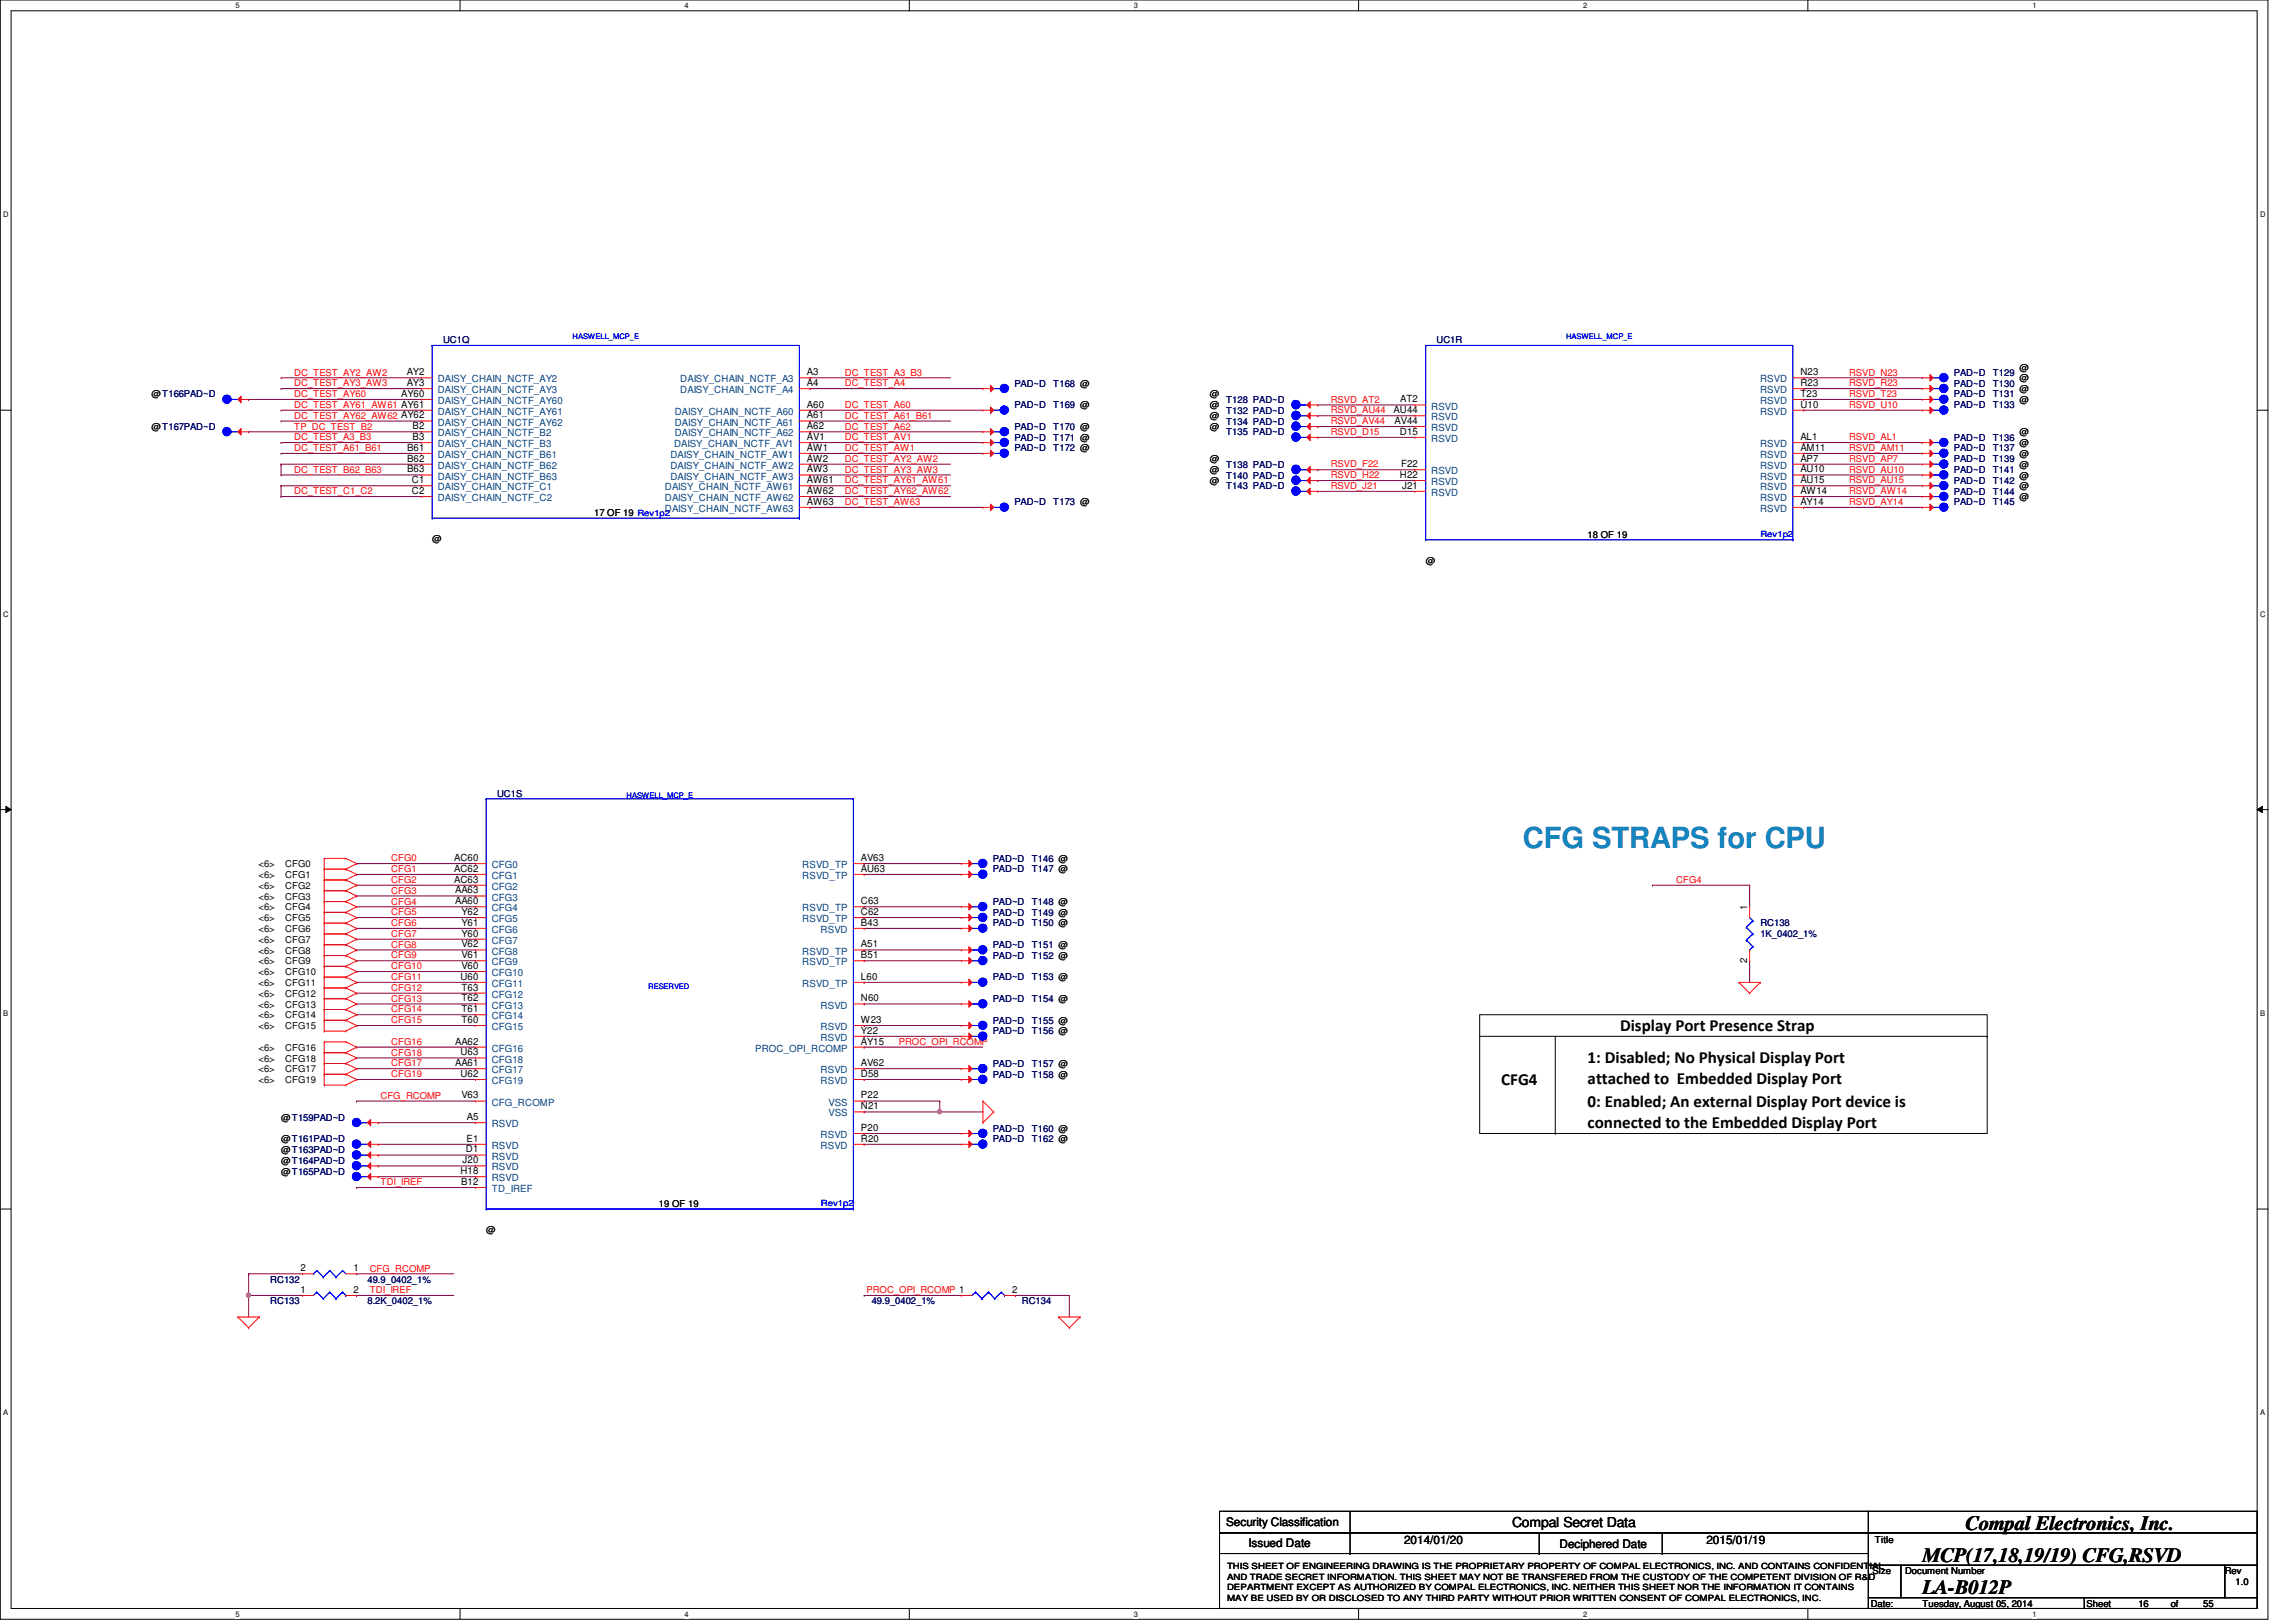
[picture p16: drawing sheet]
<svg xmlns="http://www.w3.org/2000/svg" width="297mm" height="210mm" viewBox="0 0 297 210" stroke-linecap="round" stroke-linejoin="round" font-family="sans-serif">
<defs><g id="words">
<text font-size="3.8" fill="#0080c0" x="197" y="109.7">CFG STRAPS for CPU</text>
<g font-size="2.6">
<text x="254.3" y="198">Compal Electronics, Inc.</text>
<text x="248.7" y="202.1">MCP(17,18,19/19) CFG,RSVD</text>
<text x="248.7" y="206.3">LA-B012P</text>
</g>
<g font-size="2.2">
<text x="205.4" y="137.6">1: Disabled; No Physical Display Port</text>
<text x="209.6" y="133.4">Display Port Presence Strap</text>
<text x="194.2" y="140.4">CFG4</text>
<text x="205.4" y="140.3">attached to Embedded Display Port</text>
<text x="205.4" y="143.2">0: Enabled; An external Display Port device is</text>
<text x="205.4" y="145.9">connected to the Embedded Display Port</text>
</g>
<text font-size="1.8" x="195.6" y="197.6">Compal Secret Data</text>
<g font-size="1.5">
<text x="158.6" y="197.5">Security Classification</text>
<text x="161.5" y="200.2">Issued Date</text>
<text x="181.6" y="199.8">2014/01/20</text>
<text x="201.8" y="200.3">Deciphered Date</text>
<text x="220.8" y="199.8">2015/01/19</text>
</g>
<g font-size="1.3">
<text x="51.9" y="51.4">AY60</text>
<text x="52.6" y="50">AY3</text>
<text x="52.6" y="48.6">AY2</text>
<text x="104.4" y="52.7">A60</text>
<text x="104.4" y="50">A4</text>
<text x="104.4" y="48.6">A3</text>
<text x="180.3" y="53.5">AU44</text>
<text x="181.1" y="52.1">AT2</text>
<text x="232.9" y="52.7">U10</text>
<text x="232.9" y="50">R23</text>
<text x="232.9" y="48.6">N23</text>
<text x="232.9" y="51.4">T23</text>
<text x="52.7" y="59.7">B62</text>
<text x="52.7" y="58.3">B61</text>
<text x="53.4" y="55.5">B2</text>
<text x="53.4" y="56.9">B3</text>
<text x="104.4" y="59.7">AW2</text>
<text x="104.4" y="55.5">A62</text>
<text x="104.4" y="56.9">AV1</text>
<text x="104.4" y="58.3">AW1</text>
<text x="104.4" y="54.1">A61</text>
<text x="180.4" y="54.9">AV44</text>
<text x="181.1" y="56.3">D15</text>
<text x="232.9" y="59.7">AP7</text>
<text x="232.9" y="56.9">AL1</text>
<text x="232.9" y="58.3">AM11</text>
<text x="52.7" y="61.1">B63</text>
<text x="53.3" y="63.9">C2</text>
<text x="53.3" y="62.5">C1</text>
<text x="104.4" y="63.9">AW62</text>
<text x="104.4" y="65.3">AW63</text>
<text x="104.4" y="62.5">AW61</text>
<text x="104.4" y="61.1">AW3</text>
<text x="181.1" y="61.8">H22</text>
<text x="181.3" y="60.5">F22</text>
<text x="181.4" y="63.2">J21</text>
<text x="232.9" y="61.1">AU10</text>
<text x="232.9" y="62.5">AU15</text>
<text x="232.9" y="63.9">AW14</text>
<text x="232.9" y="65.3">AY14</text>
<text x="58.8" y="112.8">AC62</text>
<text x="58.8" y="111.4">AC60</text>
<text x="111.4" y="112.8">AU63</text>
<text x="111.4" y="111.4">AV63</text>
<text x="58.8" y="114.2">AC63</text>
<text x="58.9" y="117">AA60</text>
<text x="58.9" y="115.6">AA63</text>
<text x="59.7" y="119.8">Y61</text>
<text x="59.7" y="118.4">Y62</text>
<text x="111.4" y="117">C63</text>
<text x="111.4" y="118.4">C62</text>
<text x="111.4" y="119.8">B43</text>
<text x="226" y="117.8" transform="rotate(-90 226 117.8)">1</text>
<text x="59.7" y="121.2">Y60</text>
<text x="59.7" y="125.4">V60</text>
<text x="59.7" y="124">V61</text>
<text x="59.7" y="122.6">V62</text>
<text x="111.4" y="124">B51</text>
<text x="111.4" y="122.6">A51</text>
<text x="226" y="124.6" transform="rotate(-90 226 124.6)">2</text>
<text x="59.6" y="126.8">U60</text>
<text x="59.7" y="128.2">T63</text>
<text x="59.7" y="129.6">T62</text>
<text x="59.7" y="131">T61</text>
<text x="111.4" y="126.8">L60</text>
<text x="111.4" y="129.6">N60</text>
<text x="58.9" y="138">AA61</text>
<text x="58.9" y="135.2">AA62</text>
<text x="59.6" y="136.6">U63</text>
<text x="59.7" y="132.4">T60</text>
<text x="111.4" y="133.8">Y22</text>
<text x="111.4" y="132.4">W23</text>
<text x="111.4" y="138">AV62</text>
<text x="111.4" y="135.2">AY15</text>
<text x="59.6" y="139.4">U62</text>
<text x="59.7" y="142.2">V63</text>
<text x="111.4" y="139.4">D58</text>
<text x="111.4" y="143.6">N21</text>
<text x="111.4" y="142.2">P22</text>
<text x="60.3" y="149.1">D1</text>
<text x="60.4" y="147.7">E1</text>
<text x="60.4" y="144.9">A5</text>
<text x="111.4" y="147.7">R20</text>
<text x="111.4" y="146.3">P20</text>
<text x="59.6" y="151.9">H18</text>
<text x="59.6" y="153.3">B12</text>
<text x="59.9" y="150.5">J20</text>
<text x="38.9" y="164.5">2</text>
<text x="38.9" y="167.3">1</text>
<text x="45.7" y="164.5">1</text>
<text x="45.7" y="167.3">2</text>
<text x="130.9" y="167.3">2</text>
</g>
<g font-size="1.3" fill="#004080">
<text x="56.6" y="53.7">DAISY_CHAIN_NCTF_AY61</text>
<text x="56.6" y="50.9">DAISY_CHAIN_NCTF_AY3</text>
<text x="56.6" y="52.3">DAISY_CHAIN_NCTF_AY60</text>
<text x="56.6" y="49.5">DAISY_CHAIN_NCTF_AY2</text>
<text x="87.3" y="53.7">DAISY_CHAIN_NCTF_A60</text>
<text x="88" y="50.9">DAISY_CHAIN_NCTF_A4</text>
<text x="88" y="49.5">DAISY_CHAIN_NCTF_A3</text>
<text x="185.2" y="53">RSVD</text>
<text x="227.7" y="53.7">RSVD</text>
<text x="227.7" y="50.9">RSVD</text>
<text x="227.7" y="49.5">RSVD</text>
<text x="227.7" y="52.3">RSVD</text>
<text x="56.6" y="56.5">DAISY_CHAIN_NCTF_B2</text>
<text x="56.6" y="57.9">DAISY_CHAIN_NCTF_B3</text>
<text x="56.6" y="59.3">DAISY_CHAIN_NCTF_B61</text>
<text x="56.6" y="55.1">DAISY_CHAIN_NCTF_AY62</text>
<text x="86.7" y="59.3">DAISY_CHAIN_NCTF_AW1</text>
<text x="87.2" y="57.9">DAISY_CHAIN_NCTF_AV1</text>
<text x="87.3" y="56.5">DAISY_CHAIN_NCTF_A62</text>
<text x="87.3" y="55.1">DAISY_CHAIN_NCTF_A61</text>
<text x="185.2" y="57.2">RSVD</text>
<text x="185.2" y="55.8">RSVD</text>
<text x="185.2" y="54.4">RSVD</text>
<text x="227.7" y="57.9">RSVD</text>
<text x="227.7" y="59.3">RSVD</text>
<text x="56.6" y="64.9">DAISY_CHAIN_NCTF_C2</text>
<text x="56.6" y="63.5">DAISY_CHAIN_NCTF_C1</text>
<text x="56.6" y="62.1">DAISY_CHAIN_NCTF_B63</text>
<text x="56.6" y="60.7">DAISY_CHAIN_NCTF_B62</text>
<text x="86" y="64.9">DAISY_CHAIN_NCTF_AW62</text>
<text x="86" y="63.5">DAISY_CHAIN_NCTF_AW61</text>
<text x="86.7" y="62.1">DAISY_CHAIN_NCTF_AW3</text>
<text x="86.7" y="60.7">DAISY_CHAIN_NCTF_AW2</text>
<text x="185.2" y="64.2">RSVD</text>
<text x="185.2" y="62.8">RSVD</text>
<text x="185.2" y="61.4">RSVD</text>
<text x="227.7" y="60.7">RSVD</text>
<text x="227.7" y="62.1">RSVD</text>
<text x="227.7" y="63.5">RSVD</text>
<text x="227.7" y="64.9">RSVD</text>
<text x="86" y="66.3">DAISY_CHAIN_NCTF_AW63</text>
<text x="227.7" y="66.3">RSVD</text>
<text x="63.6" y="113.7">CFG1</text>
<text x="63.6" y="112.4">CFG0</text>
<text x="103.8" y="113.7">RSVD_TP</text>
<text x="103.8" y="112.4">RSVD_TP</text>
<text x="63.6" y="119.3">CFG5</text>
<text x="63.6" y="117.9">CFG4</text>
<text x="63.6" y="116.5">CFG3</text>
<text x="63.6" y="115.1">CFG2</text>
<text x="103.8" y="117.9">RSVD_TP</text>
<text x="103.8" y="119.3">RSVD_TP</text>
<text x="63.6" y="122.1">CFG7</text>
<text x="63.6" y="124.9">CFG9</text>
<text x="63.6" y="123.5">CFG8</text>
<text x="63.6" y="120.7">CFG6</text>
<text x="103.8" y="124.9">RSVD_TP</text>
<text x="103.8" y="123.5">RSVD_TP</text>
<text x="106.2" y="120.7">RSVD</text>
<text x="63.6" y="127.7">CFG11</text>
<text x="63.6" y="129.1">CFG12</text>
<text x="63.6" y="126.3">CFG10</text>
<text x="63.6" y="130.5">CFG13</text>
<text x="63.6" y="131.9">CFG14</text>
<text x="103.8" y="127.7">RSVD_TP</text>
<text x="106.2" y="130.5">RSVD</text>
<text x="63.6" y="137.5">CFG18</text>
<text x="63.6" y="136.1">CFG16</text>
<text x="63.6" y="133.3">CFG15</text>
<text x="97.7" y="136.1">PROC_OPI_RCOMP</text>
<text x="106.2" y="134.7">RSVD</text>
<text x="106.2" y="133.3">RSVD</text>
<text x="63.6" y="138.9">CFG17</text>
<text x="63.6" y="143.1">CFG_RCOMP</text>
<text x="63.6" y="140.3">CFG19</text>
<text x="106.2" y="140.3">RSVD</text>
<text x="106.2" y="138.9">RSVD</text>
<text x="107.2" y="143.1">VSS</text>
<text x="63.6" y="145.9">RSVD</text>
<text x="63.6" y="148.7">RSVD</text>
<text x="106.2" y="148.7">RSVD</text>
<text x="106.2" y="147.3">RSVD</text>
<text x="107.2" y="144.5">VSS</text>
<text x="63.6" y="154.3">TD_IREF</text>
<text x="63.6" y="150.1">RSVD</text>
<text x="63.6" y="151.5">RSVD</text>
<text x="63.6" y="152.9">RSVD</text>
</g>
<g font-size="1.2" fill="#000080">
<text x="57.3" y="44.4">UC1Q</text>
<text x="185.8" y="44.4">UC1R</text>
<text x="131.2" y="50">PAD~D</text>
<text x="131.2" y="52.8">PAD~D</text>
<text x="136.3" y="50">T168 @</text>
<text x="136.3" y="52.8">T169 @</text>
<text x="158.6" y="52.2">T128 PAD~D</text>
<text x="158.6" y="53.6">T132 PAD~D</text>
<text x="252.8" y="50">PAD~D</text>
<text x="252.8" y="48.6">PAD~D</text>
<text x="252.8" y="51.4">PAD~D</text>
<text x="252.8" y="52.8">PAD~D</text>
<text x="257.8" y="50">T130</text>
<text x="257.8" y="48.6">T129</text>
<text x="257.8" y="51.4">T131</text>
<text x="257.8" y="52.8">T133</text>
<text x="131.2" y="55.6">PAD~D</text>
<text x="131.2" y="57">PAD~D</text>
<text x="131.2" y="58.4">PAD~D</text>
<text x="136.3" y="55.6">T170 @</text>
<text x="136.3" y="57">T171 @</text>
<text x="136.3" y="58.4">T172 @</text>
<text x="158.6" y="56.3">T135 PAD~D</text>
<text x="158.6" y="54.9">T134 PAD~D</text>
<text x="252.8" y="59.8">PAD~D</text>
<text x="252.8" y="58.4">PAD~D</text>
<text x="252.8" y="57">PAD~D</text>
<text x="257.8" y="59.8">T139</text>
<text x="257.8" y="58.4">T137</text>
<text x="257.8" y="57">T136</text>
<text x="131.2" y="65.4">PAD~D</text>
<text x="136.3" y="65.4">T173 @</text>
<text x="158.6" y="63.3">T143 PAD~D</text>
<text x="158.6" y="60.5">T138 PAD~D</text>
<text x="158.6" y="61.9">T140 PAD~D</text>
<text x="252.8" y="65.4">PAD~D</text>
<text x="252.8" y="62.6">PAD~D</text>
<text x="252.8" y="61.2">PAD~D</text>
<text x="252.8" y="64">PAD~D</text>
<text x="257.8" y="65.4">T145</text>
<text x="257.8" y="62.6">T142</text>
<text x="257.8" y="61.2">T141</text>
<text x="257.8" y="64">T144</text>
<text x="64.3" y="103.1">UC1S</text>
<text x="128.4" y="112.9">PAD~D</text>
<text x="128.4" y="111.5">PAD~D</text>
<text x="133.5" y="112.9">T147 @</text>
<text x="133.5" y="111.5">T146 @</text>
<text x="128.4" y="119.9">PAD~D</text>
<text x="128.4" y="118.5">PAD~D</text>
<text x="128.4" y="117.1">PAD~D</text>
<text x="133.5" y="119.9">T150 @</text>
<text x="133.5" y="118.5">T149 @</text>
<text x="133.5" y="117.1">T148 @</text>
<text x="227.8" y="119.9">RC138</text>
<text x="128.4" y="122.7">PAD~D</text>
<text x="128.4" y="124.1">PAD~D</text>
<text x="133.5" y="122.7">T151 @</text>
<text x="133.5" y="124.1">T152 @</text>
<text x="227.8" y="121.3">1K_0402_1%</text>
<text x="128.4" y="126.9">PAD~D</text>
<text x="128.4" y="129.7">PAD~D</text>
<text x="133.5" y="126.9">T153 @</text>
<text x="133.5" y="129.7">T154 @</text>
<text x="128.4" y="132.5">PAD~D</text>
<text x="128.4" y="133.9">PAD~D</text>
<text x="133.5" y="132.5">T155 @</text>
<text x="133.5" y="133.9">T156 @</text>
<text x="128.4" y="138">PAD~D</text>
<text x="128.4" y="139.4">PAD~D</text>
<text x="133.5" y="138">T157 @</text>
<text x="133.5" y="139.4">T158 @</text>
<text x="128.4" y="147.8">PAD~D</text>
<text x="128.4" y="146.4">PAD~D</text>
<text x="133.5" y="147.8">T162 @</text>
<text x="133.5" y="146.4">T160 @</text>
<text x="35" y="166">RC132</text>
<text x="47.5" y="166">49.9_0402_1%</text>
<text x="35" y="168.8">RC133</text>
<text x="47.5" y="168.8">8.2K_0402_1%</text>
<text x="112.8" y="168.8">49.9_0402_1%</text>
<text x="132.2" y="168.8">RC134</text>
</g>
<g font-size="1.2">
<text x="261.3" y="48">@</text>
<text x="19.6" y="51.4">@T166PAD~D</text>
<text x="156.5" y="51.4">@</text>
<text x="156.5" y="52.8">@</text>
<text x="261.3" y="49.4">@</text>
<text x="261.3" y="50.8">@</text>
<text x="261.3" y="52.2">@</text>
<text x="19.6" y="55.6">@T167PAD~D</text>
<text x="156.5" y="59.8">@</text>
<text x="156.5" y="55.6">@</text>
<text x="156.5" y="54.2">@</text>
<text x="261.3" y="59.1">@</text>
<text x="261.3" y="57.7">@</text>
<text x="261.3" y="56.3">@</text>
<text x="156.5" y="62.6">@</text>
<text x="156.5" y="61.2">@</text>
<text x="261.3" y="64.7">@</text>
<text x="261.3" y="61.9">@</text>
<text x="261.3" y="60.5">@</text>
<text x="261.3" y="63.3">@</text>
<text x="55.9" y="70.1">@</text>
<text x="76.9" y="66.8">17 OF 19 Rev1p2</text>
<text x="205.4" y="69.6">18 OF 19</text>
<text x="184.4" y="72.9">@</text>
<text x="33.4" y="112.2">&lt;6&gt;</text>
<text x="33.4" y="113.6">&lt;6&gt;</text>
<text x="36.9" y="112.2">CFG0</text>
<text x="36.9" y="113.6">CFG1</text>
<text x="33.4" y="115">&lt;6&gt;</text>
<text x="33.4" y="116.4">&lt;6&gt;</text>
<text x="33.4" y="117.8">&lt;6&gt;</text>
<text x="33.4" y="119.2">&lt;6&gt;</text>
<text x="36.9" y="115">CFG2</text>
<text x="36.9" y="116.4">CFG3</text>
<text x="36.9" y="117.8">CFG4</text>
<text x="36.9" y="119.2">CFG5</text>
<text x="33.4" y="120.6">&lt;6&gt;</text>
<text x="33.4" y="122">&lt;6&gt;</text>
<text x="33.4" y="123.4">&lt;6&gt;</text>
<text x="33.4" y="124.8">&lt;6&gt;</text>
<text x="36.9" y="120.6">CFG6</text>
<text x="36.9" y="122">CFG7</text>
<text x="36.9" y="123.4">CFG8</text>
<text x="36.9" y="124.8">CFG9</text>
<text x="33.4" y="126.2">&lt;6&gt;</text>
<text x="33.4" y="127.6">&lt;6&gt;</text>
<text x="33.4" y="129">&lt;6&gt;</text>
<text x="33.4" y="130.4">&lt;6&gt;</text>
<text x="33.4" y="131.8">&lt;6&gt;</text>
<text x="36.9" y="126.2">CFG10</text>
<text x="36.9" y="127.6">CFG11</text>
<text x="36.9" y="129">CFG12</text>
<text x="36.9" y="130.4">CFG13</text>
<text x="36.9" y="131.8">CFG14</text>
<text x="33.4" y="133.2">&lt;6&gt;</text>
<text x="33.4" y="136">&lt;6&gt;</text>
<text x="33.4" y="137.4">&lt;6&gt;</text>
<text x="36.9" y="133.2">CFG15</text>
<text x="36.9" y="136">CFG16</text>
<text x="36.9" y="137.4">CFG18</text>
<text x="33.4" y="138.8">&lt;6&gt;</text>
<text x="33.4" y="140.2">&lt;6&gt;</text>
<text x="36.9" y="138.8">CFG17</text>
<text x="36.9" y="140.2">CFG19</text>
<text x="36.4" y="145">@T159PAD~D</text>
<text x="36.4" y="147.8">@T161PAD~D</text>
<text x="36.4" y="149.2">@T163PAD~D</text>
<text x="36.4" y="150.6">@T164PAD~D</text>
<text x="36.4" y="152">@T165PAD~D</text>
<text x="62.9" y="159.6">@</text>
<text x="85.3" y="156.2">19 OF 19</text>
<text x="242.3" y="203.7">Size</text>
<text x="242.6" y="199.6">Title</text>
<text x="246.5" y="203.7">Document Number</text>
<text x="287.8" y="203.7">Rev</text>
<text x="242" y="207.9">Date:</text>
<text x="248.7" y="207.9">Tuesday, August 05, 2014</text>
<text x="270" y="207.9">Sheet</text>
<text x="276.6" y="207.9">16</text>
<text x="280.8" y="207.9">of</text>
<text x="285" y="207.9">55</text>
<text x="289.2" y="205.1">1.0</text>
</g>
<g font-size="1.2" fill="#f00">
<text x="38.1" y="50">DC_TEST_AY3_AW3</text>
<text x="38.1" y="51.4">DC_TEST_AY60</text>
<text x="38.1" y="52.8">DC_TEST_AY61_AW61 AY61</text>
<text x="38.1" y="48.6">DC_TEST_AY2_AW2</text>
<text x="109.3" y="48.6">DC_TEST_A3_B3</text>
<text x="109.3" y="52.8">DC_TEST_A60</text>
<text x="109.3" y="50">DC_TEST_A4</text>
<text x="172.2" y="52.1">RSVD_AT2</text>
<text x="172.2" y="53.5">RSVD_AU44</text>
<text x="239.2" y="50">RSVD_R23</text>
<text x="239.2" y="52.8">RSVD_U10</text>
<text x="239.2" y="51.4">RSVD_T23</text>
<text x="239.2" y="48.6">RSVD_N23</text>
<text x="38.1" y="58.4">DC_TEST_A61_B61</text>
<text x="38.1" y="55.6">TP_DC_TEST_B2</text>
<text x="38.1" y="54.2">DC_TEST_AY62_AW62 AY62</text>
<text x="38.1" y="57">DC_TEST_A3_B3</text>
<text x="109.3" y="54.2">DC_TEST_A61_B61</text>
<text x="109.3" y="55.6">DC_TEST_A62</text>
<text x="109.3" y="57">DC_TEST_AV1</text>
<text x="109.3" y="58.4">DC_TEST_AW1</text>
<text x="109.3" y="59.8">DC_TEST_AY2_AW2</text>
<text x="172.2" y="54.9">RSVD_AV44</text>
<text x="172.2" y="56.3">RSVD_D15</text>
<text x="239.2" y="57">RSVD_AL1</text>
<text x="239.2" y="58.4">RSVD_AM11</text>
<text x="239.2" y="59.8">RSVD_AP7</text>
<text x="38.1" y="61.2">DC_TEST_B62_B63</text>
<text x="38.1" y="64">DC_TEST_C1_C2</text>
<text x="109.3" y="61.2">DC_TEST_AY3_AW3</text>
<text x="109.3" y="65.4">DC_TEST_AW63</text>
<text x="109.3" y="62.6">DC_TEST_AY61_AW61</text>
<text x="109.3" y="64">DC_TEST_AY62_AW62</text>
<text x="172.2" y="60.5">RSVD_F22</text>
<text x="172.2" y="63.3">RSVD_J21</text>
<text x="172.2" y="61.9">RSVD_H22</text>
<text x="239.2" y="65.4">RSVD_AY14</text>
<text x="239.2" y="61.2">RSVD_AU10</text>
<text x="239.2" y="62.6">RSVD_AU15</text>
<text x="239.2" y="64">RSVD_AW14</text>
<text x="50.6" y="111.5">CFG0</text>
<text x="50.6" y="112.9">CFG1</text>
<text x="50.6" y="114.3">CFG2</text>
<text x="50.6" y="117.1">CFG4</text>
<text x="50.6" y="118.4">CFG5</text>
<text x="50.6" y="119.8">CFG6</text>
<text x="50.6" y="115.7">CFG3</text>
<text x="216.9" y="114.3">CFG4</text>
<text x="50.6" y="121.2">CFG7</text>
<text x="50.6" y="122.6">CFG8</text>
<text x="50.6" y="124">CFG9</text>
<text x="50.6" y="125.4">CFG10</text>
<text x="50.6" y="126.8">CFG11</text>
<text x="50.6" y="128.2">CFG12</text>
<text x="50.6" y="129.6">CFG13</text>
<text x="50.6" y="131">CFG14</text>
<text x="50.6" y="135.2">CFG16</text>
<text x="50.6" y="136.6">CFG18</text>
<text x="50.6" y="132.4">CFG15</text>
<text x="116.3" y="135.2">PROC_OPI_RCOMP</text>
<text x="49.2" y="142.2">CFG_RCOMP</text>
<text x="50.6" y="139.4">CFG19</text>
<text x="50.6" y="138">CFG17</text>
<text x="49.2" y="153.4">TDI_IREF</text>
<text x="47.8" y="167.3">TDI_IREF</text>
<text x="47.8" y="164.5">CFG_RCOMP</text>
<text x="112.1" y="167.3">PROC_OPI_RCOMP 1</text>
</g>
<g font-size="1.1" fill="#00f">
<text x="227.8" y="69.5">Rev1p2</text>
<text x="106.2" y="156.1">Rev1p2</text>
</g>
<g font-size="1.1">
<text x="158.7" y="203.1">THIS SHEET OF ENGINEERING DRAWING IS THE PROPRIETARY PROPERTY OF COMPAL ELECTRONICS, INC. AND CONTAINS CONFIDENTIAL</text>
<text x="158.7" y="204.4">AND TRADE SECRET INFORMATION. THIS SHEET MAY NOT BE TRANSFERED FROM THE CUSTODY OF THE COMPETENT DIVISION OF R&amp;D</text>
<text x="158.7" y="205.8">DEPARTMENT EXCEPT AS AUTHORIZED BY COMPAL ELECTRONICS, INC. NEITHER THIS SHEET NOR THE INFORMATION IT CONTAINS</text>
<text x="158.7" y="207.1">MAY BE USED BY OR DISCLOSED TO ANY THIRD PARTY WITHOUT PRIOR WRITTEN CONSENT OF COMPAL ELECTRONICS, INC.</text>
</g>
<g font-size="1">
<text x="30.5" y="1.1">5</text>
<text x="88.6" y="1.1">4</text>
<text x="146.7" y="1.1">3</text>
<text x="204.8" y="1.1">2</text>
<text x="262.9" y="1.1">1</text>
<text x=".4" y="28.1">D</text>
<text x="292.4" y="28.1">D</text>
<text x=".4" y="79.8">C</text>
<text x="292.4" y="79.8">C</text>
<text x=".4" y="131.5">B</text>
<text x="292.4" y="131.5">B</text>
<text x=".4" y="183.2">A</text>
<text x="292.4" y="183.2">A</text>
<text x="30.5" y="209.2">5</text>
<text x="88.6" y="209.2">4</text>
<text x="146.7" y="209.2">3</text>
<text x="204.8" y="209.2">2</text>
<text x="262.9" y="209.2">1</text>
</g>
<g font-size="1" fill="#00f">
<text x="74.1" y="43.9">HASWELL_MCP_E</text>
<text x="202.6" y="43.9">HASWELL_MCP_E</text>
<text x="81.1" y="103.3">HASWELL_MCP_E</text>
<text x="83.9" y="128">RESERVED</text>
</g>
</g></defs>
<path d="M0 0h293.4v209.5h-293.4zM1.4 1.4h290.6v206.8h-290.6z" fill="none" stroke="#000" stroke-width=".13"/>
<g fill="#fff">
<path d="M30.5 .2h.5v1.1h-.5z"/>
<path d="M30.5 208.3h.5v1.1h-.5z"/>
</g>
<path d="M59.5 0v1.4M59.5 208.2v1.3" fill="none" stroke="#000" stroke-width=".13"/>
<g fill="#fff">
<path d="M88.6 .2h.5v1.1h-.5z"/>
<path d="M88.6 208.3h.5v1.1h-.5z"/>
</g>
<path d="M117.6 0v1.4M117.6 208.2v1.3" fill="none" stroke="#000" stroke-width=".13"/>
<g fill="#fff">
<path d="M146.7 .2h.5v1.1h-.5z"/>
<path d="M146.7 208.3h.5v1.1h-.5z"/>
</g>
<path d="M175.8 0v1.4M175.8 208.2v1.3" fill="none" stroke="#000" stroke-width=".13"/>
<g fill="#fff">
<path d="M204.8 .2h.6v1.1h-.6z"/>
<path d="M204.8 208.3h.6v1.1h-.6z"/>
</g>
<path d="M233.9 0v1.4M233.9 208.2v1.3" fill="none" stroke="#000" stroke-width=".13"/>
<g fill="#fff">
<path d="M262.9 .2h.6v1.1h-.6z"/>
<path d="M262.9 208.3h.6v1.1h-.6z"/>
<path d="M.4 27.2h.7v1.1h-.7z"/>
<path d="M292.4 27.2h.7v1.1h-.7z"/>
<path d="M.4 78.9h.7v1.1h-.7z"/>
<path d="M292.4 78.9h.7v1.1h-.7z"/>
</g>
<path d="M0 53.1h1.4M292 53.1h1.4" fill="none" stroke="#000" stroke-width=".13"/>
<g fill="#fff">
<path d="M.4 130.6h.7v1.1h-.7z"/>
<path d="M292.4 130.6h.6v1.1h-.6z"/>
</g>
<path d="M0 104.8h1.4M.8 104.4l.6 .4-.6 .4zM292 104.8l.7-.4v.8zM292 104.8h1.4" fill="none" stroke="#000" stroke-width=".13"/>
<path d="M.8 104.4l.6 .4-.6 .4zM292 104.8l.7-.4v.8z" fill="#000"/>
<g fill="#fff">
<path d="M.4 182.3h.7v1.1h-.7z"/>
<path d="M292.4 182.3h.6v1.1h-.6z"/>
</g>
<path d="M191.4 131.3h65.7v15.4h-65.7zM191.4 134.1h65.7M201.2 134.1v12.6M257.1 134.1h.1M0 156.5h1.4M201.2 146.7h.1M292 156.5h1.4" fill="none" stroke="#000" stroke-width=".13"/>
<g fill="none" stroke="#800040" stroke-width=".13">
<path d="M46.1 114.6h.1M46.1 111.8h.1M46.1 117.3h.1M46.1 118.7h.1M46.1 114.6h15.4M46.1 111.8h15.4M46.1 117.3h15.4M46.1 118.7h15.4M46.1 135.5h.1M46.1 139.7h.1M46.1 120.1h.1M46.1 121.5h.1"/>
<path d="M46.1 135.5h15.4M46.1 139.7h15.4M46.1 120.1h15.4M46.1 121.5h15.4M111.8 127.1h.1M111.8 129.9h.1M111.8 132.7h.1M111.8 134.1h.1M111.8 138.3h.1M111.8 139.7h.1M111.8 139.7h12.6M111.8 127.1h12.6"/>
<path d="M111.8 129.9h12.6M111.8 132.7h12.6M111.8 134.1h12.6M111.8 138.3h12.6M46.1 153.7h.1M46.1 142.5h.1M46.1 153.7h15.4M46.1 142.5h15.4M111.8 142.5h.1M111.8 143.9h.1M111.8 142.5h9.8M121.6 142.5h.1"/>
<path d="M121.6 142.5v1.4h-9.8M32.2 167.6h.1M32.2 164.8h.1M32.2 167.6h7M32.2 164.8v2.8M32.2 164.8h7M46.1 167.6h.1M46.1 164.8h.1M46.1 167.6h12.6M46.1 164.8h12.6"/>
</g>
<circle cx="121.5" cy="143.9" r=".29" fill="#f0f"/>
<circle cx="121.5" cy="143.9" r=".29" fill="none" stroke="#f0f" stroke-width=".13"/>
<path d="M32.2 167.6h.1M32.2 167.6v2.8" fill="none" stroke="#800040" stroke-width=".13"/>
<circle cx="32.1" cy="167.6" r=".29" fill="#f0f"/>
<circle cx="32.1" cy="167.6" r=".29" fill="none" stroke="#f0f" stroke-width=".13"/>
<g fill="none" stroke="#800040" stroke-width=".13">
<path d="M32.2 51.7h.1M32.2 55.9h.1M32.2 51.7h22.3M32.2 55.9h22.3M36.4 50.3h.1M36.4 58.7h.1M36.4 53.1h.1M36.4 54.5h.1M36.4 48.9h.1M36.4 57.3h.1M36.4 48.9h18.1M36.4 50.3h18.1"/>
<path d="M36.4 58.7h18.1M36.4 54.5h18.1M36.4 53.1h18.1M36.4 57.3h18.1M104.8 48.9h.1M104.8 54.5h.1M104.8 53.1h.1M104.8 55.9h.1M104.8 57.3h.1M104.8 58.7h.1M104.8 50.3h.1M104.8 48.9h18.2"/>
<path d="M104.8 50.3h22.4M104.8 58.7h22.4M104.8 54.5h18.2M104.8 53.1h22.4M104.8 55.9h22.4M104.8 57.3h22.4M170.5 55.2h.1M170.5 56.6h.1M170.5 52.4h.1M170.5 53.8h.1M170.5 55.2h12.5M170.5 56.6h12.5"/>
<path d="M170.5 52.4h12.5M170.5 53.8h12.5M233.3 50.3h.1M233.3 53.1h.1M233.3 51.7h.1M233.3 48.9h.1M233.3 57.3h.1M233.3 58.7h.1M233.3 48.9h15.4M233.3 50.3h15.4M233.3 58.7h15.4M233.3 51.7h15.4"/>
<path d="M233.3 53.1h15.4M233.3 57.3h15.4M36.4 60.1h.1M36.4 61.5h.1M36.4 62.9h.1M36.4 64.3h.1M36.4 61.5h18.1M36.4 60.1h18.1M36.4 62.9h18.1M36.4 60.1v1.4M36.4 62.9v1.4M36.4 64.3h18.1"/>
<path d="M104.8 61.5h.1M104.8 65.7h.1M104.8 62.9h.1M104.8 64.3h.1M104.8 60.1h.1M104.8 61.5h18.2M104.8 60.1h18.2M104.8 65.7h22.4M104.8 62.9h18.2M104.8 64.3h18.2M170.5 60.8h.1M170.5 63.6h.1"/>
<path d="M170.5 62.2h.1M170.5 60.8h12.5M170.5 63.6h12.5M170.5 62.2h12.5M233.3 65.7h.1M233.3 60.1h.1M233.3 61.5h.1M233.3 62.9h.1M233.3 64.3h.1M233.3 61.5h15.4M233.3 60.1h15.4M233.3 65.7h15.4"/>
<path d="M233.3 62.9h15.4M233.3 64.3h15.4M46.1 113.2h.1M46.1 116h.1M46.1 113.2h15.4M46.1 116h15.4M111.8 111.8h.1M111.8 113.2h.1M111.8 117.3h.1M111.8 118.7h.1M111.8 111.8h12.6M111.8 113.2h12.6"/>
<path d="M111.8 117.3h12.6M111.8 118.7h12.6M213.8 114.6h.1M213.8 114.6h12.6M226.4 114.6h.1M226.4 114.6v2.7M46.1 136.9h.1M46.1 138.3h.1M46.1 122.9h.1M46.1 124.3h.1M46.1 125.7h.1M46.1 127.1h.1"/>
<path d="M46.1 128.5h.1M46.1 129.9h.1M46.1 131.3h.1M46.1 132.7h.1M46.1 136.9h15.4M46.1 138.3h15.4M46.1 122.9h15.4M46.1 124.3h15.4M46.1 125.7h15.4M46.1 127.1h15.4M46.1 128.5h15.4M46.1 129.9h15.4"/>
<path d="M46.1 131.3h15.4M46.1 132.7h15.4M111.8 135.5h.1M111.8 120.1h.1M111.8 122.9h.1M111.8 124.3h.1M111.8 135.5h15.4M111.8 122.9h12.6M111.8 120.1h12.6M111.8 124.3h12.6M226.4 124.3h.1M226.4 124.3v2.8"/>
<path d="M48.9 145.3h.1M48.9 148.1h.1M48.9 149.5h.1M48.9 150.9h.1M48.9 152.3h.1M48.9 148.1h12.6M48.9 145.3h12.6M48.9 149.5h12.6M48.9 150.9h12.6M48.9 152.3h12.6M111.8 146.7h.1M111.8 148.1h.1"/>
<path d="M111.8 146.7h12.6M111.8 148.1h12.6M121.6 143.9h.1M121.6 143.9h5.6M111.8 167.6h.1M111.8 167.6h12.6M131.4 167.6h.1M131.4 167.6h6.9M138.3 167.6h.1M138.3 167.6v2.8"/>
</g>
<g fill="none" stroke="#f00" stroke-width=".13">
<path d="M41.9 111.1h.1M41.9 112.5h.1M41.9 113.9h.1M41.9 115.3h.1M41.9 116.7h.1M41.9 118.1h.1M41.9 119.5h.1M41.9 112.5h2.8M41.9 111.1h2.8M41.9 111.1v22.3M41.9 113.9h2.8M41.9 115.3h2.8"/>
<path d="M41.9 116.7h2.8M41.9 118.1h2.8M41.9 119.5h2.8M44.7 112.5h.1M44.7 111.1h.1M44.7 113.9h.1M44.7 115.3h.1M44.7 116.7h.1M44.7 118.1h.1M44.7 119.5h.1M44.7 111.1l1.4 .7M44.7 112.5l1.4 .7"/>
<path d="M44.7 113.9l1.4 .7M44.7 115.3l1.4 .7M44.7 116.7l1.4 .6M44.7 118.1l1.4 .6M44.7 119.5l1.4 .6M46.1 111.8h.1M46.1 113.2h.1M46.1 114.6h.1M46.1 116h.1M46.1 117.3h.1M46.1 118.7h.1M46.1 111.8l-1.4 .7"/>
<path d="M46.1 113.2l-1.4 .7M46.1 114.6l-1.4 .7M46.1 116l-1.4 .7M46.1 117.3l-1.4 .8M46.1 118.7l-1.4 .8M41.9 120.9h.1M41.9 122.3h.1M41.9 123.7h.1M41.9 125.1h.1M41.9 126.4h.1M41.9 127.8h.1M41.9 129.2h.1"/>
<path d="M41.9 130.6h.1M41.9 132h.1M41.9 133.4h.1M41.9 134.8h.1M41.9 136.2h.1M41.9 137.6h.1M41.9 139h.1M41.9 134.8v5.6M41.9 120.9h2.8M41.9 122.3h2.8M41.9 123.7h2.8M41.9 125.1h2.8"/>
<path d="M41.9 126.4h2.8M41.9 127.8h2.8M41.9 129.2h2.8M41.9 130.6h2.8M41.9 132h2.8M41.9 133.4h2.8M41.9 136.2h2.8M41.9 134.8h2.8M41.9 137.6h2.8M41.9 139h2.8M44.7 120.9h.1M44.7 122.3h.1"/>
<path d="M44.7 123.7h.1M44.7 125.1h.1M44.7 126.4h.1M44.7 127.8h.1M44.7 129.2h.1M44.7 130.6h.1M44.7 132h.1M44.7 133.4h.1M44.7 136.2h.1M44.7 134.8h.1M44.7 137.6h.1M44.7 139h.1"/>
<path d="M44.7 120.9l1.4 .6M44.7 122.3l1.4 .6M44.7 123.7l1.4 .6M44.7 125.1l1.4 .6M44.7 126.4l1.4 .7M44.7 127.8l1.4 .7M44.7 129.2l1.4 .7M44.7 130.6l1.4 .7M44.7 132l1.4 .7M44.7 134.8l1.4 .7M44.7 136.2l1.4 .7M44.7 137.6l1.4 .7"/>
<path d="M44.7 139l1.4 .7M46.1 120.1h.1M46.1 121.5h.1M46.1 122.9h.1M46.1 124.3h.1M46.1 125.7h.1M46.1 127.1h.1M46.1 128.5h.1M46.1 129.9h.1M46.1 131.3h.1M46.1 132.7h.1M46.1 135.5h.1"/>
<path d="M46.1 136.9h.1M46.1 138.3h.1M46.1 139.7h.1M46.1 120.1l-1.4 .8M46.1 121.5l-1.4 .8M46.1 122.9l-1.4 .8M46.1 124.3l-1.4 .8M46.1 125.7l-1.4 .7M46.1 127.1l-1.4 .7M46.1 128.5l-1.4 .7M46.1 129.9l-1.4 .7M46.1 131.3l-1.4 .7"/>
<path d="M46.1 132.7l-1.4 .7M46.1 135.5l-1.4 .7M46.1 136.9l-1.4 .7M46.1 138.3l-1.4 .7M46.1 139.7l-1.4 .7M225 127.1h.1M225 127.1h2.7M225 127.1l1.4 1.4M226.4 128.5h.1M227.7 127.1h.1M227.7 127.1l-1.3 1.4M41.9 140.4h.1"/>
<path d="M41.9 140.4h2.8M44.7 140.4h.1M127.2 142.5h.1M127.2 145.3h.1M127.2 142.5v2.8M127.2 142.5l1.4 1.4M128.6 143.9h.1M128.6 143.9l-1.4 1.4M30.8 170.4h.1M30.8 170.4h2.8M30.8 170.4l1.4 1.4M32.2 171.8h.1"/>
<path d="M33.6 170.4h.1M33.6 170.4l-1.4 1.4M39.2 164.8h.1M39.2 164.8h1.4M44.7 164.8h1.4M46.1 164.8h.1M136.9 170.4h.1M136.9 170.4h2.8M136.9 170.4l1.4 1.4M138.3 171.8h.1M139.7 170.4h.1M139.7 170.4l-1.4 1.4"/>
</g>
<g fill="none" stroke="#000" stroke-width=".13">
<path d="M157.8 195.6h83.9v2.8h-83.9zM157.8 198.4h83.9v2.6h-83.9zM174.7 198.4h.1M174.7 195.6v5.4M199.1 198.4v2.6M215 198.4v2.6M241.7 195.6h50.3v2.8h-50.3zM241.7 198.4h50.3v4.2h-50.3zM157.8 201h83.9v7.2h-83.9zM174.7 201h.1M199.1 201h.1M215 201h.1"/>
<path d="M241.7 202.6h4.2v4.2h-4.2zM241.7 206.8h28v1.4h-28zM245.9 202.6h41.9v4.2h-41.9zM269.7 206.8h22.3v1.4h-22.3zM287.8 202.6h4.2v4.2h-4.2z"/>
</g>
<path d="M40.6 164.8h.1M41 164.4h.1M41 164.4l.8 .9M41 164.4l-.4 .4M41.8 165.3h.1M42.7 164.4h.1M42.7 164.4l.8 .9M42.7 164.4l-.9 .9M43.5 165.3h.1M44.3 164.4h.1M44.3 164.4l.4 .4M44.3 164.4l-.8 .9" fill="none" stroke="#00f" stroke-width=".13"/>
<circle cx="127.1" cy="122.9" r=".54" fill="#00f"/>
<g fill="none" stroke="#00f" stroke-width=".13">
<path d="M125.8 122.9h.8M126.6 122.9h.1"/>
<circle cx="127.1" cy="122.9" r=".54"/>
</g>
<circle cx="127.1" cy="122.9" r=".54" fill="#00f"/>
<g fill="none" stroke="#00f" stroke-width=".13">
<path d="M125.8 122.9h.8M126.6 122.9h.1"/>
<circle cx="127.1" cy="122.9" r=".54"/>
</g>
<path d="M125.3 122.5l.5 .4-.5 .5z" fill="#f00"/>
<path d="M124.4 122.9h.1M124.4 122.9h1.4M125.3 122.5l.5 .4-.5 .5z" fill="none" stroke="#f00" stroke-width=".13"/>
<circle cx="129.9" cy="55.9" r=".54" fill="#00f"/>
<g fill="none" stroke="#00f" stroke-width=".13">
<path d="M128.6 55.9h.8M129.4 55.9h.1"/>
<circle cx="129.9" cy="55.9" r=".54"/>
</g>
<circle cx="129.9" cy="55.9" r=".54" fill="#00f"/>
<g fill="none" stroke="#00f" stroke-width=".13">
<path d="M128.6 55.9h.8M129.4 55.9h.1"/>
<circle cx="129.9" cy="55.9" r=".54"/>
</g>
<path d="M128.1 55.5l.5 .4-.5 .4z" fill="#f00"/>
<path d="M127.2 55.9h.1M127.2 55.9h1.4M128.1 55.5l.5 .4-.5 .4zM124.4 167.6h.1M124.4 167.6h1.4M130 167.6h1.4M131.4 167.6h.1" fill="none" stroke="#f00" stroke-width=".13"/>
<path d="M126.2 167.2h.1M126.2 167.2l-.4 .4M126.2 167.2l.8 .9M127 168.1h.1M127.9 167.2h.1M127.9 167.2l-.9 .9M127.9 167.2l.8 .9M128.7 168.1h.1M129.5 167.2h.1M129.5 167.2l-.8 .9M129.5 167.2l.5 .4M130 167.6h.1" fill="none" stroke="#00f" stroke-width=".13"/>
<circle cx="127.1" cy="138.3" r=".54" fill="#00f"/>
<g fill="none" stroke="#00f" stroke-width=".13">
<path d="M125.8 138.3h.8M126.6 138.3h.1"/>
<circle cx="127.1" cy="138.3" r=".54"/>
</g>
<circle cx="127.1" cy="138.3" r=".54" fill="#00f"/>
<g fill="none" stroke="#00f" stroke-width=".13">
<path d="M125.8 138.3h.8M126.6 138.3h.1"/>
<circle cx="127.1" cy="138.3" r=".54"/>
</g>
<path d="M125.3 137.9l.5 .4-.5 .4z" fill="#f00"/>
<path d="M124.4 138.3h.1M124.4 138.3h1.4M125.3 137.9l.5 .4-.5 .4z" fill="none" stroke="#f00" stroke-width=".13"/>
<circle cx="129.9" cy="65.6" r=".54" fill="#00f"/>
<g fill="none" stroke="#00f" stroke-width=".13">
<path d="M128.6 65.7h.8M129.4 65.7h.1"/>
<circle cx="129.9" cy="65.6" r=".54"/>
</g>
<circle cx="129.9" cy="65.6" r=".54" fill="#00f"/>
<g fill="none" stroke="#00f" stroke-width=".13">
<path d="M128.6 65.7h.8M129.4 65.7h.1"/>
<circle cx="129.9" cy="65.6" r=".54"/>
</g>
<path d="M128.1 65.2l.5 .5-.5 .4z" fill="#f00"/>
<path d="M127.2 65.7h.1M127.2 65.7h1.4M128.1 65.2l.5 .5-.5 .4z" fill="none" stroke="#f00" stroke-width=".13"/>
<circle cx="29.3" cy="51.7" r=".54" fill="#00f"/>
<g fill="none" stroke="#00f" stroke-width=".13">
<path d="M29.9 51.7h.1M29.9 51.7h.9"/>
<circle cx="29.3" cy="51.7" r=".54"/>
</g>
<circle cx="29.3" cy="51.7" r=".54" fill="#00f"/>
<g fill="none" stroke="#00f" stroke-width=".13">
<path d="M29.9 51.7h.1M29.9 51.7h.9"/>
<circle cx="29.3" cy="51.7" r=".54"/>
</g>
<path d="M30.8 51.7l.4-.4v.8z" fill="#f00"/>
<path d="M30.8 51.7l.4-.4v.8zM30.8 51.7h1.4M32.2 51.7h.1" fill="none" stroke="#f00" stroke-width=".13"/>
<circle cx="251.5" cy="50.3" r=".54" fill="#00f"/>
<g fill="none" stroke="#00f" stroke-width=".13">
<path d="M250.1 50.3h.8M250.9 50.3h.1"/>
<circle cx="251.5" cy="50.3" r=".54"/>
</g>
<circle cx="251.5" cy="50.3" r=".54" fill="#00f"/>
<g fill="none" stroke="#00f" stroke-width=".13">
<path d="M250.1 50.3h.8M250.9 50.3h.1"/>
<circle cx="251.5" cy="50.3" r=".54"/>
</g>
<path d="M249.7 49.9l.4 .4-.4 .4z" fill="#f00"/>
<path d="M248.7 50.3h.1M248.7 50.3h1.4M249.7 49.9l.4 .4-.4 .4z" fill="none" stroke="#f00" stroke-width=".13"/>
<circle cx="167.6" cy="52.4" r=".55" fill="#00f"/>
<g fill="none" stroke="#00f" stroke-width=".13">
<path d="M168.2 52.4h.1M168.2 52.4h.9"/>
<circle cx="167.6" cy="52.4" r=".55"/>
</g>
<circle cx="167.6" cy="52.4" r=".55" fill="#00f"/>
<g fill="none" stroke="#00f" stroke-width=".13">
<path d="M168.2 52.4h.1M168.2 52.4h.9"/>
<circle cx="167.6" cy="52.4" r=".55"/>
</g>
<path d="M169.1 52.4l.4-.4v.8z" fill="#f00"/>
<path d="M169.1 52.4l.4-.4v.8zM169.1 52.4h1.4M170.5 52.4h.1" fill="none" stroke="#f00" stroke-width=".13"/>
<circle cx="129.9" cy="50.3" r=".54" fill="#00f"/>
<g fill="none" stroke="#00f" stroke-width=".13">
<path d="M128.6 50.3h.8M129.4 50.3h.1"/>
<circle cx="129.9" cy="50.3" r=".54"/>
</g>
<circle cx="129.9" cy="50.3" r=".54" fill="#00f"/>
<g fill="none" stroke="#00f" stroke-width=".13">
<path d="M128.6 50.3h.8M129.4 50.3h.1"/>
<circle cx="129.9" cy="50.3" r=".54"/>
</g>
<path d="M128.1 49.9l.5 .4-.5 .4z" fill="#f00"/>
<path d="M127.2 50.3h.1M127.2 50.3h1.4M128.1 49.9l.5 .4-.5 .4z" fill="none" stroke="#f00" stroke-width=".13"/>
<circle cx="167.6" cy="63.5" r=".55" fill="#00f"/>
<g fill="none" stroke="#00f" stroke-width=".13">
<path d="M168.2 63.6h.1M168.2 63.6h.9"/>
<circle cx="167.6" cy="63.5" r=".55"/>
</g>
<circle cx="167.6" cy="63.5" r=".55" fill="#00f"/>
<g fill="none" stroke="#00f" stroke-width=".13">
<path d="M168.2 63.6h.1M168.2 63.6h.9"/>
<circle cx="167.6" cy="63.5" r=".55"/>
</g>
<path d="M169.1 63.6l.4-.4v.8z" fill="#f00"/>
<path d="M169.1 63.6l.4-.4v.8zM169.1 63.6h1.4M170.5 63.6h.1" fill="none" stroke="#f00" stroke-width=".13"/>
<circle cx="251.5" cy="60" r=".54" fill="#00f"/>
<g fill="none" stroke="#00f" stroke-width=".13">
<path d="M250.1 60.1h.8M250.9 60.1h.1"/>
<circle cx="251.5" cy="60" r=".54"/>
</g>
<circle cx="251.5" cy="60" r=".54" fill="#00f"/>
<g fill="none" stroke="#00f" stroke-width=".13">
<path d="M250.1 60.1h.8M250.9 60.1h.1"/>
<circle cx="251.5" cy="60" r=".54"/>
</g>
<path d="M249.7 59.6l.4 .5-.4 .4z" fill="#f00"/>
<path d="M249.7 59.6l.4 .5-.4 .4zM248.7 60.1h.1M248.7 60.1h1.4" fill="none" stroke="#f00" stroke-width=".13"/>
<circle cx="251.5" cy="48.9" r=".54" fill="#00f"/>
<g fill="none" stroke="#00f" stroke-width=".13">
<path d="M250.1 48.9h.8M250.9 48.9h.1"/>
<circle cx="251.5" cy="48.9" r=".54"/>
</g>
<circle cx="251.5" cy="48.9" r=".54" fill="#00f"/>
<g fill="none" stroke="#00f" stroke-width=".13">
<path d="M250.1 48.9h.8M250.9 48.9h.1"/>
<circle cx="251.5" cy="48.9" r=".54"/>
</g>
<path d="M249.7 48.5l.4 .4-.4 .4z" fill="#f00"/>
<g fill="none" stroke="#f00" stroke-width=".13">
<path d="M54.5 55.9h.1M54.5 57.3h.1M54.5 58.7h.1M54.5 53.1h.1M54.5 54.5h.1M54.5 50.3h.1M54.5 51.7h.1M54.5 48.9h.1M54.5 48.9h1.4M54.5 55.9h1.4M54.5 57.3h1.4M54.5 58.7h1.4"/>
<path d="M54.5 53.1h1.4M54.5 54.5h1.4M54.5 50.3h1.4M54.5 51.7h1.4M103.4 48.9h1.4M103.4 55.9h1.4M103.4 57.3h1.4M103.4 58.7h1.4M103.4 53.1h1.4M103.4 54.5h1.4M103.4 50.3h1.4M104.8 55.9h.1"/>
<path d="M104.8 57.3h.1M104.8 58.7h.1M104.8 53.1h.1M104.8 54.5h.1M104.8 50.3h.1M104.8 48.9h.1M248.7 48.9h.1M248.7 48.9h1.4M249.7 48.5l.4 .4-.4 .4zM54.5 64.3h.1M54.5 62.9h.1M54.5 61.5h.1"/>
<path d="M54.5 60.1h.1M54.5 64.3h1.4M54.5 62.9h1.4M54.5 61.5h1.4M54.5 60.1h1.4M103.4 64.3h1.4M103.4 65.7h1.4M103.4 62.9h1.4M103.4 61.5h1.4M103.4 60.1h1.4M104.8 64.3h.1M104.8 65.7h.1"/>
<path d="M104.8 62.9h.1M104.8 61.5h.1M104.8 60.1h.1"/>
</g>
<path d="M55.9 44.7h.1M55.9 44.7h47.5v22.4M55.9 44.7v22.4M55.9 67.1h.1M55.9 67.1h47.5M103.4 67.1h.1" fill="none" stroke="#00f" stroke-width=".13"/>
<circle cx="167.6" cy="60.7" r=".55" fill="#00f"/>
<g fill="none" stroke="#00f" stroke-width=".13">
<path d="M168.2 60.8h.1M168.2 60.8h.9"/>
<circle cx="167.6" cy="60.7" r=".55"/>
</g>
<circle cx="167.6" cy="60.7" r=".55" fill="#00f"/>
<g fill="none" stroke="#00f" stroke-width=".13">
<path d="M168.2 60.8h.1M168.2 60.8h.9"/>
<circle cx="167.6" cy="60.7" r=".55"/>
</g>
<path d="M169.1 60.8l.4-.4v.8z" fill="#f00"/>
<path d="M169.1 60.8l.4-.4v.8zM169.1 60.8h1.4M170.5 60.8h.1M226.4 117.3h.1M226.4 117.3v1.4M226.4 124.3h.1M226.4 122.9v1.4" fill="none" stroke="#f00" stroke-width=".13"/>
<path d="M226.4 118.7l.4 .5M226.8 119.2h.1M226.8 119.2l-.9 .8M225.9 120h.1M225.9 121.7h.1M225.9 120l.9 .9M225.9 121.7l.9 .8M226.4 122.9h.1M226.8 120.9h.1M226.8 122.5h.1M226.8 120.9l-.9 .8M226.8 122.5l-.4 .4" fill="none" stroke="#00f" stroke-width=".13"/>
<circle cx="127.1" cy="132.7" r=".54" fill="#00f"/>
<g fill="none" stroke="#00f" stroke-width=".13">
<path d="M125.8 132.7h.8M126.6 132.7h.1"/>
<circle cx="127.1" cy="132.7" r=".54"/>
</g>
<circle cx="127.1" cy="132.7" r=".54" fill="#00f"/>
<g fill="none" stroke="#00f" stroke-width=".13">
<path d="M125.8 132.7h.8M126.6 132.7h.1"/>
<circle cx="127.1" cy="132.7" r=".54"/>
</g>
<path d="M125.3 132.3l.5 .4-.5 .4z" fill="#f00"/>
<path d="M124.4 132.7h.1M124.4 132.7h1.4M125.3 132.3l.5 .4-.5 .4z" fill="none" stroke="#f00" stroke-width=".13"/>
<circle cx="167.6" cy="53.8" r=".55" fill="#00f"/>
<g fill="none" stroke="#00f" stroke-width=".13">
<path d="M168.2 53.8h.1M168.2 53.8h.9"/>
<circle cx="167.6" cy="53.8" r=".55"/>
</g>
<circle cx="167.6" cy="53.8" r=".55" fill="#00f"/>
<g fill="none" stroke="#00f" stroke-width=".13">
<path d="M168.2 53.8h.1M168.2 53.8h.9"/>
<circle cx="167.6" cy="53.8" r=".55"/>
</g>
<path d="M169.1 53.8l.4-.4v.8z" fill="#f00"/>
<path d="M169.1 53.8l.4-.4v.8zM169.1 53.8h1.4M170.5 53.8h.1" fill="none" stroke="#f00" stroke-width=".13"/>
<circle cx="46.1" cy="150.8" r=".54" fill="#00f"/>
<g fill="none" stroke="#00f" stroke-width=".13">
<path d="M46.7 150.9h.1M46.7 150.9h.8"/>
<circle cx="46.1" cy="150.8" r=".54"/>
</g>
<circle cx="46.1" cy="150.8" r=".54" fill="#00f"/>
<g fill="none" stroke="#00f" stroke-width=".13">
<path d="M46.7 150.9h.1M46.7 150.9h.8"/>
<circle cx="46.1" cy="150.8" r=".54"/>
</g>
<path d="M47.5 150.9l.5-.4v.8z" fill="#f00"/>
<path d="M47.5 150.9l.5-.4v.8zM47.5 150.9h1.4M48.9 150.9h.1" fill="none" stroke="#f00" stroke-width=".13"/>
<circle cx="251.5" cy="65.6" r=".54" fill="#00f"/>
<g fill="none" stroke="#00f" stroke-width=".13">
<path d="M250.1 65.7h.8M250.9 65.7h.1"/>
<circle cx="251.5" cy="65.6" r=".54"/>
</g>
<circle cx="251.5" cy="65.6" r=".54" fill="#00f"/>
<g fill="none" stroke="#00f" stroke-width=".13">
<path d="M250.1 65.7h.8M250.9 65.7h.1"/>
<circle cx="251.5" cy="65.6" r=".54"/>
</g>
<path d="M249.7 65.2l.4 .5-.4 .4z" fill="#f00"/>
<path d="M248.7 65.7h.1M248.7 65.7h1.4M249.7 65.2l.4 .5-.4 .4z" fill="none" stroke="#f00" stroke-width=".13"/>
<circle cx="127.1" cy="120.1" r=".54" fill="#00f"/>
<g fill="none" stroke="#00f" stroke-width=".13">
<path d="M125.8 120.1h.8M126.6 120.1h.1"/>
<circle cx="127.1" cy="120.1" r=".54"/>
</g>
<circle cx="127.1" cy="120.1" r=".54" fill="#00f"/>
<g fill="none" stroke="#00f" stroke-width=".13">
<path d="M125.8 120.1h.8M126.6 120.1h.1"/>
<circle cx="127.1" cy="120.1" r=".54"/>
</g>
<path d="M125.3 119.7l.5 .4-.5 .5z" fill="#f00"/>
<path d="M125.3 119.7l.5 .4-.5 .5zM124.4 120.1h.1M124.4 120.1h1.4" fill="none" stroke="#f00" stroke-width=".13"/>
<circle cx="127.1" cy="113.1" r=".54" fill="#00f"/>
<g fill="none" stroke="#00f" stroke-width=".13">
<path d="M125.8 113.2h.8M126.6 113.2h.1"/>
<circle cx="127.1" cy="113.1" r=".54"/>
</g>
<circle cx="127.1" cy="113.1" r=".54" fill="#00f"/>
<g fill="none" stroke="#00f" stroke-width=".13">
<path d="M125.8 113.2h.8M126.6 113.2h.1"/>
<circle cx="127.1" cy="113.1" r=".54"/>
</g>
<path d="M125.3 112.7l.5 .5-.5 .4z" fill="#f00"/>
<path d="M124.4 113.2h.1M124.4 113.2h1.4M125.3 112.7l.5 .5-.5 .4z" fill="none" stroke="#f00" stroke-width=".13"/>
<circle cx="251.5" cy="62.8" r=".54" fill="#00f"/>
<g fill="none" stroke="#00f" stroke-width=".13">
<path d="M250.1 62.9h.8M250.9 62.9h.1"/>
<circle cx="251.5" cy="62.8" r=".54"/>
</g>
<circle cx="251.5" cy="62.8" r=".54" fill="#00f"/>
<g fill="none" stroke="#00f" stroke-width=".13">
<path d="M250.1 62.9h.8M250.9 62.9h.1"/>
<circle cx="251.5" cy="62.8" r=".54"/>
</g>
<path d="M249.7 62.4l.4 .5-.4 .4z" fill="#f00"/>
<path d="M248.7 62.9h.1M248.7 62.9h1.4M249.7 62.4l.4 .5-.4 .4z" fill="none" stroke="#f00" stroke-width=".13"/>
<circle cx="127.1" cy="148.1" r=".54" fill="#00f"/>
<g fill="none" stroke="#00f" stroke-width=".13">
<path d="M125.8 148.1h.8M126.6 148.1h.1"/>
<circle cx="127.1" cy="148.1" r=".54"/>
</g>
<circle cx="127.1" cy="148.1" r=".54" fill="#00f"/>
<g fill="none" stroke="#00f" stroke-width=".13">
<path d="M125.8 148.1h.8M126.6 148.1h.1"/>
<circle cx="127.1" cy="148.1" r=".54"/>
</g>
<path d="M125.3 147.7l.5 .4-.5 .4z" fill="#f00"/>
<path d="M124.4 148.1h.1M124.4 148.1h1.4M125.3 147.7l.5 .4-.5 .4z" fill="none" stroke="#f00" stroke-width=".13"/>
<circle cx="251.5" cy="61.4" r=".54" fill="#00f"/>
<g fill="none" stroke="#00f" stroke-width=".13">
<path d="M250.1 61.5h.8M250.9 61.5h.1"/>
<circle cx="251.5" cy="61.4" r=".54"/>
</g>
<circle cx="251.5" cy="61.4" r=".54" fill="#00f"/>
<g fill="none" stroke="#00f" stroke-width=".13">
<path d="M250.1 61.5h.8M250.9 61.5h.1"/>
<circle cx="251.5" cy="61.4" r=".54"/>
</g>
<path d="M249.7 61l.4 .5-.4 .4z" fill="#f00"/>
<path d="M248.7 61.5h.1M248.7 61.5h1.4M249.7 61l.4 .5-.4 .4z" fill="none" stroke="#f00" stroke-width=".13"/>
<circle cx="127.1" cy="139.7" r=".54" fill="#00f"/>
<g fill="none" stroke="#00f" stroke-width=".13">
<path d="M125.8 139.7h.8M126.6 139.7h.1"/>
<circle cx="127.1" cy="139.7" r=".54"/>
</g>
<circle cx="127.1" cy="139.7" r=".54" fill="#00f"/>
<g fill="none" stroke="#00f" stroke-width=".13">
<path d="M125.8 139.7h.8M126.6 139.7h.1"/>
<circle cx="127.1" cy="139.7" r=".54"/>
</g>
<path d="M125.3 139.3l.5 .4-.5 .4z" fill="#f00"/>
<path d="M124.4 139.7h.1M124.4 139.7h1.4M125.3 139.3l.5 .4-.5 .4z" fill="none" stroke="#f00" stroke-width=".13"/>
<circle cx="46.1" cy="145.3" r=".54" fill="#00f"/>
<g fill="none" stroke="#00f" stroke-width=".13">
<path d="M46.7 145.3h.1M46.7 145.3h.8"/>
<circle cx="46.1" cy="145.3" r=".54"/>
</g>
<circle cx="46.1" cy="145.3" r=".54" fill="#00f"/>
<g fill="none" stroke="#00f" stroke-width=".13">
<path d="M46.7 145.3h.1M46.7 145.3h.8"/>
<circle cx="46.1" cy="145.3" r=".54"/>
</g>
<path d="M47.5 145.3l.5-.4v.8z" fill="#f00"/>
<path d="M47.5 145.3l.5-.4v.8zM47.5 145.3h1.4M48.9 145.3h.1" fill="none" stroke="#f00" stroke-width=".13"/>
<circle cx="251.5" cy="64.2" r=".54" fill="#00f"/>
<g fill="none" stroke="#00f" stroke-width=".13">
<path d="M250.1 64.3h.8M250.9 64.3h.1"/>
<circle cx="251.5" cy="64.2" r=".54"/>
</g>
<circle cx="251.5" cy="64.2" r=".54" fill="#00f"/>
<g fill="none" stroke="#00f" stroke-width=".13">
<path d="M250.1 64.3h.8M250.9 64.3h.1"/>
<circle cx="251.5" cy="64.2" r=".54"/>
</g>
<path d="M249.7 63.8l.4 .5-.4 .4z" fill="#f00"/>
<path d="M248.7 64.3h.1M248.7 64.3h1.4M249.7 63.8l.4 .5-.4 .4z" fill="none" stroke="#f00" stroke-width=".13"/>
<circle cx="127.1" cy="127.1" r=".54" fill="#00f"/>
<g fill="none" stroke="#00f" stroke-width=".13">
<path d="M125.8 127.1h.8M126.6 127.1h.1"/>
<circle cx="127.1" cy="127.1" r=".54"/>
</g>
<circle cx="127.1" cy="127.1" r=".54" fill="#00f"/>
<g fill="none" stroke="#00f" stroke-width=".13">
<path d="M125.8 127.1h.8M126.6 127.1h.1"/>
<circle cx="127.1" cy="127.1" r=".54"/>
</g>
<path d="M125.3 126.7l.5 .4-.5 .5z" fill="#f00"/>
<path d="M124.4 127.1h.1M124.4 127.1h1.4M125.3 126.7l.5 .4-.5 .5z" fill="none" stroke="#f00" stroke-width=".13"/>
<circle cx="251.5" cy="58.6" r=".54" fill="#00f"/>
<g fill="none" stroke="#00f" stroke-width=".13">
<path d="M250.1 58.7h.8M250.9 58.7h.1"/>
<circle cx="251.5" cy="58.6" r=".54"/>
</g>
<circle cx="251.5" cy="58.6" r=".54" fill="#00f"/>
<g fill="none" stroke="#00f" stroke-width=".13">
<path d="M250.1 58.7h.8M250.9 58.7h.1"/>
<circle cx="251.5" cy="58.6" r=".54"/>
</g>
<path d="M249.7 58.3l.4 .4-.4 .4z" fill="#f00"/>
<path d="M248.7 58.7h.1M248.7 58.7h1.4M249.7 58.3l.4 .4-.4 .4z" fill="none" stroke="#f00" stroke-width=".13"/>
<circle cx="129.9" cy="57.3" r=".54" fill="#00f"/>
<g fill="none" stroke="#00f" stroke-width=".13">
<path d="M128.6 57.3h.8M129.4 57.3h.1"/>
<circle cx="129.9" cy="57.3" r=".54"/>
</g>
<circle cx="129.9" cy="57.3" r=".54" fill="#00f"/>
<g fill="none" stroke="#00f" stroke-width=".13">
<path d="M128.6 57.3h.8M129.4 57.3h.1"/>
<circle cx="129.9" cy="57.3" r=".54"/>
</g>
<path d="M128.1 56.9l.5 .4-.5 .4z" fill="#f00"/>
<path d="M127.2 57.3h.1M127.2 57.3h1.4M128.1 56.9l.5 .4-.5 .4z" fill="none" stroke="#f00" stroke-width=".13"/>
<circle cx="127.1" cy="134.1" r=".54" fill="#00f"/>
<g fill="none" stroke="#00f" stroke-width=".13">
<path d="M125.8 134.1h.8M126.6 134.1h.1"/>
<circle cx="127.1" cy="134.1" r=".54"/>
</g>
<circle cx="127.1" cy="134.1" r=".54" fill="#00f"/>
<g fill="none" stroke="#00f" stroke-width=".13">
<path d="M125.8 134.1h.8M126.6 134.1h.1"/>
<circle cx="127.1" cy="134.1" r=".54"/>
</g>
<path d="M125.3 133.7l.5 .4-.5 .4z" fill="#f00"/>
<path d="M124.4 134.1h.1M124.4 134.1h1.4M125.3 133.7l.5 .4-.5 .4z" fill="none" stroke="#f00" stroke-width=".13"/>
<circle cx="129.9" cy="58.6" r=".54" fill="#00f"/>
<g fill="none" stroke="#00f" stroke-width=".13">
<path d="M128.6 58.7h.8M129.4 58.7h.1"/>
<circle cx="129.9" cy="58.6" r=".54"/>
</g>
<circle cx="129.9" cy="58.6" r=".54" fill="#00f"/>
<g fill="none" stroke="#00f" stroke-width=".13">
<path d="M128.6 58.7h.8M129.4 58.7h.1"/>
<circle cx="129.9" cy="58.6" r=".54"/>
</g>
<path d="M128.1 58.3l.5 .4-.5 .4z" fill="#f00"/>
<path d="M127.2 58.7h.1M127.2 58.7h1.4M128.1 58.3l.5 .4-.5 .4z" fill="none" stroke="#f00" stroke-width=".13"/>
<circle cx="127.1" cy="111.7" r=".54" fill="#00f"/>
<g fill="none" stroke="#00f" stroke-width=".13">
<path d="M125.8 111.8h.8M126.6 111.8h.1"/>
<circle cx="127.1" cy="111.7" r=".54"/>
</g>
<circle cx="127.1" cy="111.7" r=".54" fill="#00f"/>
<g fill="none" stroke="#00f" stroke-width=".13">
<path d="M125.8 111.8h.8M126.6 111.8h.1"/>
<circle cx="127.1" cy="111.7" r=".54"/>
</g>
<path d="M125.3 111.3l.5 .5-.5 .4z" fill="#f00"/>
<path d="M124.4 111.8h.1M124.4 111.8h1.4M125.3 111.3l.5 .5-.5 .4z" fill="none" stroke="#f00" stroke-width=".13"/>
<circle cx="167.6" cy="56.6" r=".55" fill="#00f"/>
<g fill="none" stroke="#00f" stroke-width=".13">
<path d="M168.2 56.6h.1M168.2 56.6h.9"/>
<circle cx="167.6" cy="56.6" r=".55"/>
</g>
<circle cx="167.6" cy="56.6" r=".55" fill="#00f"/>
<g fill="none" stroke="#00f" stroke-width=".13">
<path d="M168.2 56.6h.1M168.2 56.6h.9"/>
<circle cx="167.6" cy="56.6" r=".55"/>
</g>
<path d="M169.1 56.6l.4-.4v.8z" fill="#f00"/>
<g fill="none" stroke="#f00" stroke-width=".13">
<path d="M169.1 56.6l.4-.4v.8zM169.1 56.6h1.4M170.5 56.6h.1M183 56.6h.1M183 55.2h.1M183 53.8h.1M183 52.4h.1M183 56.6h1.4M183 55.2h1.4M183 53.8h1.4M183 52.4h1.4M231.9 53.1h1.4"/>
<path d="M231.9 57.3h1.4M231.9 58.7h1.4M231.9 50.3h1.4M231.9 48.9h1.4M231.9 51.7h1.4M233.3 53.1h.1M233.3 57.3h.1M233.3 58.7h.1M233.3 50.3h.1M233.3 48.9h.1M233.3 51.7h.1M183 63.6h.1"/>
<path d="M183 62.2h.1M183 60.8h.1M183 63.6h1.4M183 62.2h1.4M183 60.8h1.4M231.9 60.1h1.4M231.9 61.5h1.4M231.9 62.9h1.4M231.9 64.3h1.4M231.9 65.7h1.4M233.3 60.1h.1M233.3 61.5h.1"/>
<path d="M233.3 62.9h.1M233.3 64.3h.1M233.3 65.7h.1"/>
</g>
<path d="M184.4 44.7h.1M184.4 44.7h47.5v25.1M184.4 44.7v25.1M184.4 69.8h.1M184.4 69.8h47.5M231.9 69.8h.1" fill="none" stroke="#00f" stroke-width=".13"/>
<circle cx="46.1" cy="152.2" r=".54" fill="#00f"/>
<g fill="none" stroke="#00f" stroke-width=".13">
<path d="M46.7 152.3h.1M46.7 152.3h.8"/>
<circle cx="46.1" cy="152.2" r=".54"/>
</g>
<circle cx="46.1" cy="152.2" r=".54" fill="#00f"/>
<g fill="none" stroke="#00f" stroke-width=".13">
<path d="M46.7 152.3h.1M46.7 152.3h.8"/>
<circle cx="46.1" cy="152.2" r=".54"/>
</g>
<path d="M47.5 152.3l.5-.5v.9z" fill="#f00"/>
<path d="M47.5 152.3l.5-.5v.9zM47.5 152.3h1.4M48.9 152.3h.1" fill="none" stroke="#f00" stroke-width=".13"/>
<circle cx="127.1" cy="118.7" r=".54" fill="#00f"/>
<g fill="none" stroke="#00f" stroke-width=".13">
<path d="M125.8 118.7h.8M126.6 118.7h.1"/>
<circle cx="127.1" cy="118.7" r=".54"/>
</g>
<circle cx="127.1" cy="118.7" r=".54" fill="#00f"/>
<g fill="none" stroke="#00f" stroke-width=".13">
<path d="M125.8 118.7h.8M126.6 118.7h.1"/>
<circle cx="127.1" cy="118.7" r=".54"/>
</g>
<path d="M125.3 118.3l.5 .4-.5 .5z" fill="#f00"/>
<path d="M124.4 118.7h.1M124.4 118.7h1.4M125.3 118.3l.5 .4-.5 .5z" fill="none" stroke="#f00" stroke-width=".13"/>
<circle cx="251.5" cy="51.7" r=".54" fill="#00f"/>
<g fill="none" stroke="#00f" stroke-width=".13">
<path d="M250.1 51.7h.8M250.9 51.7h.1"/>
<circle cx="251.5" cy="51.7" r=".54"/>
</g>
<circle cx="251.5" cy="51.7" r=".54" fill="#00f"/>
<g fill="none" stroke="#00f" stroke-width=".13">
<path d="M250.1 51.7h.8M250.9 51.7h.1"/>
<circle cx="251.5" cy="51.7" r=".54"/>
</g>
<path d="M249.7 51.3l.4 .4-.4 .4z" fill="#f00"/>
<path d="M248.7 51.7h.1M248.7 51.7h1.4M249.7 51.3l.4 .4-.4 .4z" fill="none" stroke="#f00" stroke-width=".13"/>
<circle cx="127.1" cy="146.7" r=".54" fill="#00f"/>
<g fill="none" stroke="#00f" stroke-width=".13">
<path d="M125.8 146.7h.8M126.6 146.7h.1"/>
<circle cx="127.1" cy="146.7" r=".54"/>
</g>
<circle cx="127.1" cy="146.7" r=".54" fill="#00f"/>
<g fill="none" stroke="#00f" stroke-width=".13">
<path d="M125.8 146.7h.8M126.6 146.7h.1"/>
<circle cx="127.1" cy="146.7" r=".54"/>
</g>
<path d="M125.3 146.3l.5 .4-.5 .4z" fill="#f00"/>
<path d="M124.4 146.7h.1M124.4 146.7h1.4M125.3 146.3l.5 .4-.5 .4z" fill="none" stroke="#f00" stroke-width=".13"/>
<circle cx="46.1" cy="148.1" r=".54" fill="#00f"/>
<g fill="none" stroke="#00f" stroke-width=".13">
<path d="M46.7 148.1h.1M46.7 148.1h.8"/>
<circle cx="46.1" cy="148.1" r=".54"/>
</g>
<circle cx="46.1" cy="148.1" r=".54" fill="#00f"/>
<g fill="none" stroke="#00f" stroke-width=".13">
<path d="M46.7 148.1h.1M46.7 148.1h.8"/>
<circle cx="46.1" cy="148.1" r=".54"/>
</g>
<path d="M47.5 148.1l.5-.4v.8z" fill="#f00"/>
<path d="M47.5 148.1l.5-.4v.8zM47.5 148.1h1.4M48.9 148.1h.1" fill="none" stroke="#f00" stroke-width=".13"/>
<circle cx="127.1" cy="124.3" r=".54" fill="#00f"/>
<g fill="none" stroke="#00f" stroke-width=".13">
<path d="M125.8 124.3h.8M126.6 124.3h.1"/>
<circle cx="127.1" cy="124.3" r=".54"/>
</g>
<circle cx="127.1" cy="124.3" r=".54" fill="#00f"/>
<g fill="none" stroke="#00f" stroke-width=".13">
<path d="M125.8 124.3h.8M126.6 124.3h.1"/>
<circle cx="127.1" cy="124.3" r=".54"/>
</g>
<path d="M125.3 123.9l.5 .4-.5 .5z" fill="#f00"/>
<path d="M124.4 124.3h.1M124.4 124.3h1.4M125.3 123.9l.5 .4-.5 .5z" fill="none" stroke="#f00" stroke-width=".13"/>
<circle cx="129.9" cy="53.1" r=".54" fill="#00f"/>
<g fill="none" stroke="#00f" stroke-width=".13">
<path d="M128.6 53.1h.8M129.4 53.1h.1"/>
<circle cx="129.9" cy="53.1" r=".54"/>
</g>
<circle cx="129.9" cy="53.1" r=".54" fill="#00f"/>
<g fill="none" stroke="#00f" stroke-width=".13">
<path d="M128.6 53.1h.8M129.4 53.1h.1"/>
<circle cx="129.9" cy="53.1" r=".54"/>
</g>
<path d="M128.1 52.7l.5 .4-.5 .4z" fill="#f00"/>
<path d="M127.2 53.1h.1M127.2 53.1h1.4M128.1 52.7l.5 .4-.5 .4z" fill="none" stroke="#f00" stroke-width=".13"/>
<circle cx="167.6" cy="55.2" r=".55" fill="#00f"/>
<g fill="none" stroke="#00f" stroke-width=".13">
<path d="M168.2 55.2h.1M168.2 55.2h.9"/>
<circle cx="167.6" cy="55.2" r=".55"/>
</g>
<circle cx="167.6" cy="55.2" r=".55" fill="#00f"/>
<g fill="none" stroke="#00f" stroke-width=".13">
<path d="M168.2 55.2h.1M168.2 55.2h.9"/>
<circle cx="167.6" cy="55.2" r=".55"/>
</g>
<path d="M169.1 55.2l.4-.4v.8z" fill="#f00"/>
<path d="M169.1 55.2l.4-.4v.8zM169.1 55.2h1.4M170.5 55.2h.1" fill="none" stroke="#f00" stroke-width=".13"/>
<circle cx="127.1" cy="129.9" r=".54" fill="#00f"/>
<g fill="none" stroke="#00f" stroke-width=".13">
<path d="M125.8 129.9h.8M126.6 129.9h.1"/>
<circle cx="127.1" cy="129.9" r=".54"/>
</g>
<circle cx="127.1" cy="129.9" r=".54" fill="#00f"/>
<g fill="none" stroke="#00f" stroke-width=".13">
<path d="M125.8 129.9h.8M126.6 129.9h.1"/>
<circle cx="127.1" cy="129.9" r=".54"/>
</g>
<path d="M125.3 129.5l.5 .4-.5 .4z" fill="#f00"/>
<path d="M124.4 129.9h.1M124.4 129.9h1.4M125.3 129.5l.5 .4-.5 .4z" fill="none" stroke="#f00" stroke-width=".13"/>
<circle cx="46.1" cy="149.5" r=".54" fill="#00f"/>
<g fill="none" stroke="#00f" stroke-width=".13">
<path d="M46.7 149.5h.1M46.7 149.5h.8"/>
<circle cx="46.1" cy="149.5" r=".54"/>
</g>
<circle cx="46.1" cy="149.5" r=".54" fill="#00f"/>
<g fill="none" stroke="#00f" stroke-width=".13">
<path d="M46.7 149.5h.1M46.7 149.5h.8"/>
<circle cx="46.1" cy="149.5" r=".54"/>
</g>
<path d="M47.5 149.5l.5-.4v.8z" fill="#f00"/>
<path d="M47.5 149.5l.5-.4v.8zM47.5 149.5h1.4M48.9 149.5h.1" fill="none" stroke="#f00" stroke-width=".13"/>
<circle cx="167.6" cy="62.1" r=".55" fill="#00f"/>
<g fill="none" stroke="#00f" stroke-width=".13">
<path d="M168.2 62.2h.1M168.2 62.2h.9"/>
<circle cx="167.6" cy="62.1" r=".55"/>
</g>
<circle cx="167.6" cy="62.1" r=".55" fill="#00f"/>
<g fill="none" stroke="#00f" stroke-width=".13">
<path d="M168.2 62.2h.1M168.2 62.2h.9"/>
<circle cx="167.6" cy="62.1" r=".55"/>
</g>
<path d="M169.1 62.2l.4-.4v.8z" fill="#f00"/>
<g fill="none" stroke="#f00" stroke-width=".13">
<path d="M169.1 62.2l.4-.4v.8zM169.1 62.2h1.4M170.5 62.2h.1M61.5 118.7h.1M61.5 117.3h.1M61.5 116h.1M61.5 114.6h.1M61.5 113.2h.1M61.5 111.8h.1M61.5 113.2h1.4M61.5 117.3h1.4M61.5 118.7h1.4"/>
<path d="M61.5 111.8h1.4M61.5 116h1.4M61.5 114.6h1.4M110.4 113.2h1.4M110.4 117.3h1.4M110.4 118.7h1.4M110.4 111.8h1.4M111.8 113.2h.1M111.8 117.3h.1M111.8 118.7h.1M111.8 111.8h.1M61.5 138.3h.1"/>
<path d="M61.5 136.9h.1M61.5 121.5h.1M61.5 127.1h.1M61.5 128.5h.1M61.5 125.7h.1M61.5 124.3h.1M61.5 122.9h.1M61.5 120.1h.1M61.5 139.7h.1M61.5 129.9h.1M61.5 135.5h.1M61.5 132.7h.1"/>
<path d="M61.5 131.3h.1M61.5 138.3h1.4M61.5 136.9h1.4M61.5 121.5h1.4M61.5 127.1h1.4M61.5 128.5h1.4M61.5 124.3h1.4M61.5 122.9h1.4M61.5 125.7h1.4M61.5 120.1h1.4M61.5 129.9h1.4M61.5 132.7h1.4"/>
<path d="M61.5 139.7h1.4M61.5 135.5h1.4M61.5 131.3h1.4M110.4 138.3h1.4M110.4 127.1h1.4M110.4 124.3h1.4M110.4 122.9h1.4M110.4 120.1h1.4M110.4 129.9h1.4M110.4 134.1h1.4M110.4 132.7h1.4M110.4 139.7h1.4"/>
<path d="M110.4 135.5h1.4M111.8 127.1h.1M111.8 124.3h.1M111.8 122.9h.1M111.8 120.1h.1M111.8 129.9h.1M111.8 134.1h.1M111.8 132.7h.1M111.8 139.7h.1M111.8 138.3h.1M111.8 135.5h.1M61.5 145.3h.1"/>
<path d="M61.5 142.5h.1M61.5 153.7h.1M61.5 148.1h.1M61.5 149.5h.1M61.5 150.9h.1M61.5 152.3h.1M61.5 145.3h1.4M61.5 142.5h1.4M61.5 148.1h1.4M61.5 153.7h1.4M61.5 149.5h1.4M61.5 150.9h1.4"/>
<path d="M61.5 152.3h1.4M110.4 143.9h1.4M110.4 142.5h1.4M110.4 148.1h1.4M110.4 146.7h1.4M111.8 143.9h.1M111.8 142.5h.1M111.8 148.1h.1M111.8 146.7h.1"/>
</g>
<path d="M62.9 103.4h.1M62.9 103.4h47.5M62.9 103.4v53.1M110.4 103.4h.1M110.4 103.4v53.1M62.9 156.5h.1M62.9 156.5h47.5M110.4 156.5h.1" fill="none" stroke="#00f" stroke-width=".13"/>
<circle cx="251.5" cy="53.1" r=".54" fill="#00f"/>
<g fill="none" stroke="#00f" stroke-width=".13">
<path d="M250.1 53.1h.8M250.9 53.1h.1"/>
<circle cx="251.5" cy="53.1" r=".54"/>
</g>
<circle cx="251.5" cy="53.1" r=".54" fill="#00f"/>
<g fill="none" stroke="#00f" stroke-width=".13">
<path d="M250.1 53.1h.8M250.9 53.1h.1"/>
<circle cx="251.5" cy="53.1" r=".54"/>
</g>
<path d="M249.7 52.7l.4 .4-.4 .4z" fill="#f00"/>
<path d="M248.7 53.1h.1M248.7 53.1h1.4M249.7 52.7l.4 .4-.4 .4z" fill="none" stroke="#f00" stroke-width=".13"/>
<circle cx="127.1" cy="117.3" r=".54" fill="#00f"/>
<g fill="none" stroke="#00f" stroke-width=".13">
<path d="M125.8 117.3h.8M126.6 117.3h.1"/>
<circle cx="127.1" cy="117.3" r=".54"/>
</g>
<circle cx="127.1" cy="117.3" r=".54" fill="#00f"/>
<g fill="none" stroke="#00f" stroke-width=".13">
<path d="M125.8 117.3h.8M126.6 117.3h.1"/>
<circle cx="127.1" cy="117.3" r=".54"/>
</g>
<path d="M125.3 116.9l.5 .4-.5 .5z" fill="#f00"/>
<path d="M124.4 117.3h.1M124.4 117.3h1.4M125.3 116.9l.5 .4-.5 .5z" fill="none" stroke="#f00" stroke-width=".13"/>
<circle cx="251.5" cy="57.3" r=".54" fill="#00f"/>
<g fill="none" stroke="#00f" stroke-width=".13">
<path d="M250.1 57.3h.8M250.9 57.3h.1"/>
<circle cx="251.5" cy="57.3" r=".54"/>
</g>
<circle cx="251.5" cy="57.3" r=".54" fill="#00f"/>
<g fill="none" stroke="#00f" stroke-width=".13">
<path d="M250.1 57.3h.8M250.9 57.3h.1"/>
<circle cx="251.5" cy="57.3" r=".54"/>
</g>
<path d="M249.7 56.9l.4 .4-.4 .4z" fill="#f00"/>
<path d="M248.7 57.3h.1M248.7 57.3h1.4M249.7 56.9l.4 .4-.4 .4zM39.2 167.6h.1M39.2 167.6h1.4M44.7 167.6h1.4M46.1 167.6h.1" fill="none" stroke="#f00" stroke-width=".13"/>
<path d="M41 167.2h.1M41 167.2l-.4 .4M41 167.2l.8 .9M41.8 168.1h.1M42.7 167.2h.1M42.7 167.2l-.9 .9M42.7 167.2l.8 .9M43.5 168.1h.1M44.3 167.2h.1M44.3 167.2l-.8 .9M44.3 167.2l.4 .4M44.7 167.6h.1" fill="none" stroke="#00f" stroke-width=".13"/>
<circle cx="29.3" cy="55.9" r=".54" fill="#00f"/>
<g fill="none" stroke="#00f" stroke-width=".13">
<path d="M29.9 55.9h.1M29.9 55.9h.9"/>
<circle cx="29.3" cy="55.9" r=".54"/>
</g>
<circle cx="29.3" cy="55.9" r=".54" fill="#00f"/>
<g fill="none" stroke="#00f" stroke-width=".13">
<path d="M29.9 55.9h.1M29.9 55.9h.9"/>
<circle cx="29.3" cy="55.9" r=".54"/>
</g>
<path d="M30.8 55.9l.4-.4v.8z" fill="#f00"/>
<path d="M30.8 55.9l.4-.4v.8zM30.8 55.9h1.4M32.2 55.9h.1" fill="none" stroke="#f00" stroke-width=".13"/>
<circle cx="121.5" cy="143.9" r=".29" fill="#f0f"/>
<circle cx="121.5" cy="143.9" r=".29" fill="none" stroke="#f0f" stroke-width=".13"/>
<circle cx="32.1" cy="167.6" r=".29" fill="#f0f"/>
<circle cx="32.1" cy="167.6" r=".29" fill="none" stroke="#f0f" stroke-width=".13"/>
<use href="#words"/>
</svg>
